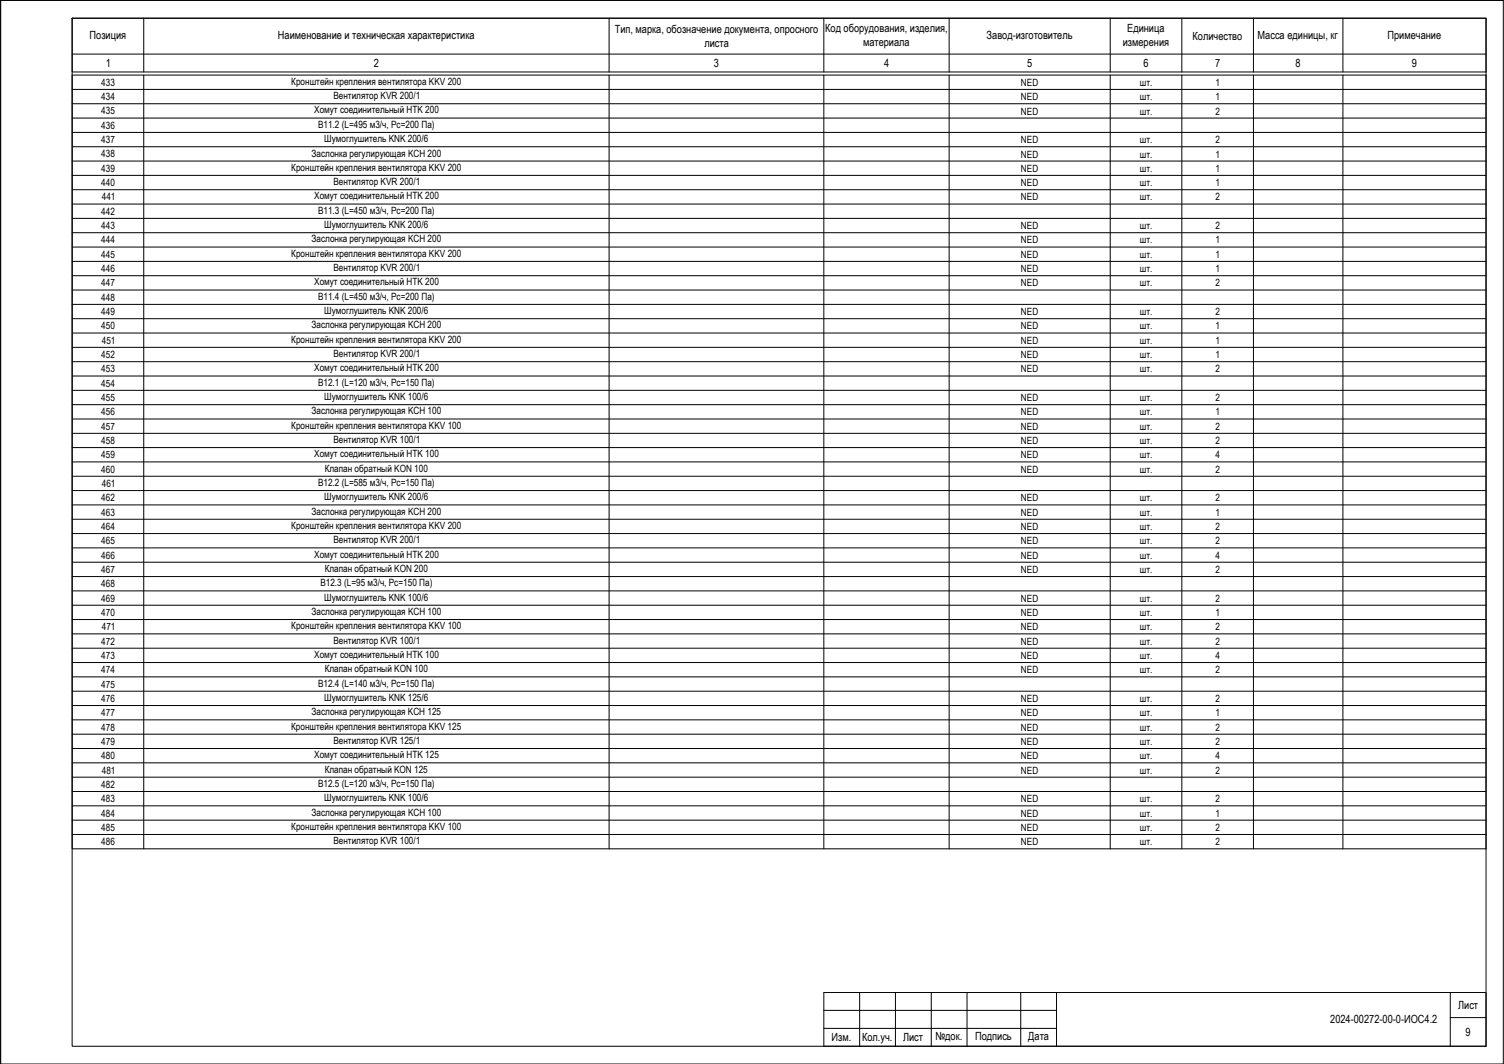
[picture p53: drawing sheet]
<svg xmlns="http://www.w3.org/2000/svg" width="420mm" height="297mm" viewBox="0 0 420 297" stroke-linecap="round" stroke-linejoin="round" font-family="sans-serif">
<defs><g id="words">
<g font-size="3.1">
<text x="25" y="10.9">Позиция</text>
<text x="77.6" y="10.9">Наименование и техническая характеристика</text>
<text x="171.7" y="9.3">Тип, марка, обозначение документа, опросного</text>
<text x="230.5" y="9">Код оборудования, изделия,</text>
<text x="275.6" y="11">Завод-изготовитель</text>
<text x="314.9" y="9">Единица</text>
<text x="333.1" y="11.2">Количество</text>
<text x="351.3" y="10.9">Масса единицы, кг</text>
<text x="387.6" y="10.9">Примечание</text>
<text x="196.8" y="13.1">листа</text>
<text x="241.1" y="12.8">материала</text>
<text x="313.7" y="12.8">измерения</text>
<text x="29.5" y="18.7">1</text>
<text x="104.5" y="18.7">2</text>
<text x="199.5" y="18.7">3</text>
<text x="247" y="18.7">4</text>
<text x="286.9" y="18.7">5</text>
<text x="319.4" y="18.7">6</text>
<text x="339.4" y="18.7">7</text>
<text x="361.9" y="18.7">8</text>
<text x="394.4" y="18.7">9</text>
<text x="407.4" y="281.7">Лист</text>
<text x="371.6" y="285.7">2024-00272-00-0-ИОС4.2</text>
<text x="232.3" y="290.7">Изм.</text>
<text x="240.8" y="290.7">Кол.уч.</text>
<text x="252.3" y="290.7">Лист</text>
<text x="261.3" y="290.5">№док.</text>
<text x="272.4" y="290.5">Подпись</text>
<text x="287.3" y="290.4">Дата</text>
<text x="409.4" y="289.2">9</text>
</g>
<g font-size="2.8">
<text x="28.3" y="23.9">433</text>
<text x="81.4" y="23.7">Кронштейн крепления вентилятора KKV 200</text>
<text x="285.2" y="24">NED</text>
<text x="318.4" y="24">шт.</text>
<text x="339.6" y="24">1</text>
<text x="28.3" y="27.9">434</text>
<text x="93.1" y="27.7">Вентилятор KVR 200/1</text>
<text x="285.2" y="28">NED</text>
<text x="318.4" y="28">шт.</text>
<text x="339.6" y="28">1</text>
<text x="28.3" y="31.9">435</text>
<text x="28.3" y="35.9">436</text>
<text x="87.8" y="31.7">Хомут соединительный HTK 200</text>
<text x="88.9" y="35.7">В11.2 (L=495 м3/ч, Pc=200 Па)</text>
<text x="285.2" y="32">NED</text>
<text x="318.4" y="32">шт.</text>
<text x="339.5" y="32">2</text>
<text x="28.3" y="39.9">437</text>
<text x="90.6" y="39.7">Шумоглушитель KNK 200/6</text>
<text x="285.2" y="40">NED</text>
<text x="318.4" y="40">шт.</text>
<text x="339.5" y="40">2</text>
<text x="28.3" y="43.9">438</text>
<text x="28.3" y="47.9">439</text>
<text x="81.4" y="47.7">Кронштейн крепления вентилятора KKV 200</text>
<text x="87.1" y="43.7">Заслонка регулирующая KCH 200</text>
<text x="285.2" y="44">NED</text>
<text x="285.2" y="48">NED</text>
<text x="318.4" y="44">шт.</text>
<text x="318.4" y="48">шт.</text>
<text x="339.6" y="44">1</text>
<text x="339.6" y="48">1</text>
<text x="28.3" y="52">440</text>
<text x="93.1" y="51.7">Вентилятор KVR 200/1</text>
<text x="285.2" y="52">NED</text>
<text x="318.4" y="52">шт.</text>
<text x="339.6" y="52">1</text>
<text x="28.3" y="60">442</text>
<text x="28.4" y="56">441</text>
<text x="87.8" y="55.7">Хомут соединительный HTK 200</text>
<text x="88.9" y="59.7">В11.3 (L=450 м3/ч, Pc=200 Па)</text>
<text x="285.2" y="56">NED</text>
<text x="318.4" y="56">шт.</text>
<text x="339.5" y="56">2</text>
<text x="28.3" y="64">443</text>
<text x="90.6" y="63.7">Шумоглушитель KNK 200/6</text>
<text x="285.2" y="64">NED</text>
<text x="318.4" y="64">шт.</text>
<text x="339.5" y="64">2</text>
<text x="28.3" y="72">445</text>
<text x="28.3" y="68">444</text>
<text x="81.4" y="71.7">Кронштейн крепления вентилятора KKV 200</text>
<text x="87.1" y="67.7">Заслонка регулирующая KCH 200</text>
<text x="285.2" y="68">NED</text>
<text x="285.2" y="72">NED</text>
<text x="318.4" y="68">шт.</text>
<text x="318.4" y="72">шт.</text>
<text x="339.6" y="68">1</text>
<text x="339.6" y="72">1</text>
<text x="28.3" y="76">446</text>
<text x="93.1" y="75.7">Вентилятор KVR 200/1</text>
<text x="285.2" y="76">NED</text>
<text x="318.4" y="76">шт.</text>
<text x="339.6" y="76">1</text>
<text x="28.3" y="84">448</text>
<text x="28.3" y="80">447</text>
<text x="87.8" y="79.7">Хомут соединительный HTK 200</text>
<text x="88.9" y="83.7">В11.4 (L=450 м3/ч, Pc=200 Па)</text>
<text x="285.2" y="80">NED</text>
<text x="318.4" y="80">шт.</text>
<text x="339.5" y="80">2</text>
<text x="28.3" y="88">449</text>
<text x="90.6" y="87.7">Шумоглушитель KNK 200/6</text>
<text x="285.2" y="88">NED</text>
<text x="318.4" y="88">шт.</text>
<text x="339.5" y="88">2</text>
<text x="28.3" y="92">450</text>
<text x="28.4" y="96">451</text>
<text x="81.4" y="95.7">Кронштейн крепления вентилятора KKV 200</text>
<text x="87.1" y="91.7">Заслонка регулирующая KCH 200</text>
<text x="285.2" y="92">NED</text>
<text x="285.2" y="96">NED</text>
<text x="318.4" y="92">шт.</text>
<text x="318.4" y="96">шт.</text>
<text x="339.6" y="92">1</text>
<text x="339.6" y="96">1</text>
<text x="28.3" y="100">452</text>
<text x="93.1" y="99.7">Вентилятор KVR 200/1</text>
<text x="285.2" y="100">NED</text>
<text x="318.4" y="100">шт.</text>
<text x="339.6" y="100">1</text>
<text x="28.3" y="104">453</text>
<text x="28.3" y="108">454</text>
<text x="87.8" y="103.7">Хомут соединительный HTK 200</text>
<text x="88.9" y="107.7">В12.1 (L=120 м3/ч, Pc=150 Па)</text>
<text x="285.2" y="104">NED</text>
<text x="318.4" y="104">шт.</text>
<text x="339.5" y="104">2</text>
<text x="28.3" y="112">455</text>
<text x="90.6" y="111.7">Шумоглушитель KNK 100/6</text>
<text x="285.2" y="112">NED</text>
<text x="318.4" y="112">шт.</text>
<text x="339.5" y="112">2</text>
<text x="28.3" y="116">456</text>
<text x="28.3" y="119.9">457</text>
<text x="81.4" y="119.7">Кронштейн крепления вентилятора KKV 100</text>
<text x="87.1" y="115.7">Заслонка регулирующая KCH 100</text>
<text x="285.2" y="116">NED</text>
<text x="285.2" y="120">NED</text>
<text x="318.4" y="116">шт.</text>
<text x="318.4" y="120">шт.</text>
<text x="339.5" y="120">2</text>
<text x="339.6" y="116">1</text>
<text x="28.3" y="124">458</text>
<text x="93.1" y="123.7">Вентилятор KVR 100/1</text>
<text x="285.2" y="124">NED</text>
<text x="318.4" y="124">шт.</text>
<text x="339.5" y="124">2</text>
<text x="28.3" y="128">459</text>
<text x="28.3" y="132">460</text>
<text x="87.8" y="127.7">Хомут соединительный HTK 100</text>
<text x="90.7" y="131.7">Клапан обратный KON 100</text>
<text x="285.2" y="128">NED</text>
<text x="285.2" y="132">NED</text>
<text x="318.4" y="128">шт.</text>
<text x="318.4" y="132">шт.</text>
<text x="339.5" y="132">2</text>
<text x="339.6" y="128">4</text>
<text x="28.4" y="136">461</text>
<text x="88.9" y="135.7">В12.2 (L=585 м3/ч, Pc=150 Па)</text>
<text x="28.3" y="140">462</text>
<text x="28.3" y="143.9">463</text>
<text x="87.1" y="143.7">Заслонка регулирующая KCH 200</text>
<text x="90.6" y="139.7">Шумоглушитель KNK 200/6</text>
<text x="285.2" y="140">NED</text>
<text x="285.2" y="144">NED</text>
<text x="318.4" y="140">шт.</text>
<text x="318.4" y="144">шт.</text>
<text x="339.5" y="140">2</text>
<text x="339.6" y="144">1</text>
<text x="28.3" y="147.9">464</text>
<text x="81.4" y="147.7">Кронштейн крепления вентилятора KKV 200</text>
<text x="285.2" y="148">NED</text>
<text x="318.4" y="148">шт.</text>
<text x="339.5" y="148">2</text>
<text x="28.3" y="151.9">465</text>
<text x="28.3" y="155.9">466</text>
<text x="87.8" y="155.7">Хомут соединительный HTK 200</text>
<text x="93.1" y="151.7">Вентилятор KVR 200/1</text>
<text x="285.2" y="152">NED</text>
<text x="285.2" y="156">NED</text>
<text x="318.4" y="152">шт.</text>
<text x="318.4" y="156">шт.</text>
<text x="339.5" y="152">2</text>
<text x="339.6" y="156">4</text>
<text x="28.3" y="159.9">467</text>
<text x="90.7" y="159.7">Клапан обратный KON 200</text>
<text x="285.2" y="160">NED</text>
<text x="318.4" y="160">шт.</text>
<text x="339.5" y="160">2</text>
<text x="28.3" y="163.9">468</text>
<text x="28.3" y="167.9">469</text>
<text x="89.5" y="163.7">В12.3 (L=95 м3/ч, Pc=150 Па)</text>
<text x="90.6" y="167.7">Шумоглушитель KNK 100/6</text>
<text x="285.2" y="168">NED</text>
<text x="318.4" y="168">шт.</text>
<text x="339.5" y="168">2</text>
<text x="28.3" y="171.9">470</text>
<text x="87.1" y="171.7">Заслонка регулирующая KCH 100</text>
<text x="285.2" y="172">NED</text>
<text x="318.4" y="172">шт.</text>
<text x="339.6" y="172">1</text>
<text x="28.3" y="180">472</text>
<text x="28.4" y="176">471</text>
<text x="81.4" y="175.7">Кронштейн крепления вентилятора KKV 100</text>
<text x="93.1" y="179.7">Вентилятор KVR 100/1</text>
<text x="285.2" y="176">NED</text>
<text x="285.2" y="180">NED</text>
<text x="318.4" y="176">шт.</text>
<text x="318.4" y="180">шт.</text>
<text x="339.5" y="176">2</text>
<text x="339.5" y="180">2</text>
<text x="28.3" y="183.9">473</text>
<text x="87.8" y="183.7">Хомут соединительный HTK 100</text>
<text x="285.2" y="184">NED</text>
<text x="318.4" y="184">шт.</text>
<text x="339.6" y="184">4</text>
<text x="28.3" y="191.9">475</text>
<text x="28.3" y="188">474</text>
<text x="88.9" y="191.7">В12.4 (L=140 м3/ч, Pc=150 Па)</text>
<text x="90.7" y="187.7">Клапан обратный KON 100</text>
<text x="285.2" y="188">NED</text>
<text x="318.4" y="188">шт.</text>
<text x="339.5" y="188">2</text>
<text x="28.3" y="195.9">476</text>
<text x="90.6" y="195.7">Шумоглушитель KNK 125/6</text>
<text x="285.2" y="196">NED</text>
<text x="318.4" y="196">шт.</text>
<text x="339.5" y="196">2</text>
<text x="28.3" y="203.9">478</text>
<text x="28.3" y="200">477</text>
<text x="81.3" y="203.7">Кронштейн крепления вентилятора KKV 125</text>
<text x="87.1" y="199.7">Заслонка регулирующая KCH 125</text>
<text x="285.2" y="200">NED</text>
<text x="285.2" y="204">NED</text>
<text x="318.4" y="200">шт.</text>
<text x="318.4" y="204">шт.</text>
<text x="339.5" y="204">2</text>
<text x="339.6" y="200">1</text>
<text x="28.3" y="207.9">479</text>
<text x="93.1" y="207.7">Вентилятор KVR 125/1</text>
<text x="285.2" y="208">NED</text>
<text x="318.4" y="208">шт.</text>
<text x="339.5" y="208">2</text>
<text x="28.3" y="211.9">480</text>
<text x="28.4" y="215.9">481</text>
<text x="87.8" y="211.7">Хомут соединительный HTK 125</text>
<text x="90.7" y="215.7">Клапан обратный KON 125</text>
<text x="285.2" y="212">NED</text>
<text x="285.2" y="216">NED</text>
<text x="318.4" y="212">шт.</text>
<text x="318.4" y="216">шт.</text>
<text x="339.5" y="216">2</text>
<text x="339.6" y="212">4</text>
<text x="28.3" y="219.9">482</text>
<text x="88.9" y="219.7">В12.5 (L=120 м3/ч, Pc=150 Па)</text>
<text x="28.3" y="224">483</text>
<text x="28.3" y="228">484</text>
<text x="87.1" y="227.7">Заслонка регулирующая KCH 100</text>
<text x="90.6" y="223.7">Шумоглушитель KNK 100/6</text>
<text x="285.2" y="224">NED</text>
<text x="285.2" y="228">NED</text>
<text x="318.4" y="224">шт.</text>
<text x="318.4" y="228">шт.</text>
<text x="339.5" y="224">2</text>
<text x="339.6" y="228">1</text>
<text x="28.3" y="232">485</text>
<text x="81.4" y="231.7">Кронштейн крепления вентилятора KKV 100</text>
<text x="285.2" y="232">NED</text>
<text x="318.4" y="232">шт.</text>
<text x="339.5" y="232">2</text>
<text x="28.3" y="236">486</text>
<text x="93.1" y="235.7">Вентилятор KVR 100/1</text>
<text x="285.2" y="236">NED</text>
<text x="318.4" y="236">шт.</text>
<text x="339.5" y="236">2</text>
</g>
</g></defs>
<g fill="none" stroke="#000" stroke-width=".28">
<path d="M0 .1h.2v296.9v-296.9h419.7M20.2 5.1h394.9v287h-394.9zM230.1 277.1h185v15h-185zM240.2 277.1v15M250.1 277.1v15M260.2 277.1v15M270.2 277.1v15M285.2 277.1v15M295.1 277.1v15M405.2 277.1v15M230.1 282.1h65M230.1 287.1h65"/>
<path d="M405.2 284.1h9.9"/>
</g>
<!-- layer: 0 -->
<g fill="none" stroke="#000" stroke-width=".28">
<path d="M0 .1h420v296.9h-420zM20.2 5.1h394.9v15h-394.9zM20.2 15.1h394.9M40.2 5.1v15M170.2 5.1v15M230.1 5.1v15M265.2 5.1v15M310.2 5.1v15M330.2 5.1v15M350.2 5.1v15M375.2 5.1v15M20.2 21h394.9v216h-394.9z"/>
<path d="M20.2 25h394.9M20.2 29h394.9M20.2 33h394.9M20.2 37h394.9M40.2 21v216M170.2 21v216M230.1 21v216M265.2 21v216M310.2 21v216M330.2 21v216M350.2 21v216M375.2 21v216"/>
<path d="M20.2 41h394.9M20.2 45h394.9M20.2 49h394.9M20.2 53h394.9M20.2 57h394.9M20.2 61h394.9M20.2 65h394.9M20.2 69h394.9M20.2 73h394.9M20.2 77h394.9M20.2 81h394.9M20.2 85h394.9"/>
<path d="M20.2 89h394.9M20.2 93h394.9M20.2 97h394.9M20.2 101h394.9M20.2 105h394.9M20.2 109h394.9M20.2 113h394.9M20.2 117h394.9M20.2 121h394.9M20.2 125h394.9M20.2 129h394.9M20.2 133h394.9"/>
<path d="M20.2 137h394.9M20.2 141h394.9M20.2 145h394.9M20.2 149h394.9M20.2 153h394.9M20.2 157h394.9M20.2 161h394.9M20.2 165h394.9M20.2 169h394.9M20.2 173h394.9M20.2 177h394.9M20.2 181h394.9"/>
<path d="M20.2 185h394.9M20.2 189h394.9M20.2 193h394.9M20.2 197h394.9M20.2 201h394.9M20.2 205h394.9M20.2 209h394.9M20.2 213h394.9M20.2 217h394.9M20.2 221h394.9M20.2 225h394.9M20.2 229h394.9"/>
<path d="M20.2 233h394.9"/>
</g>
<use href="#words"/>
</svg>
